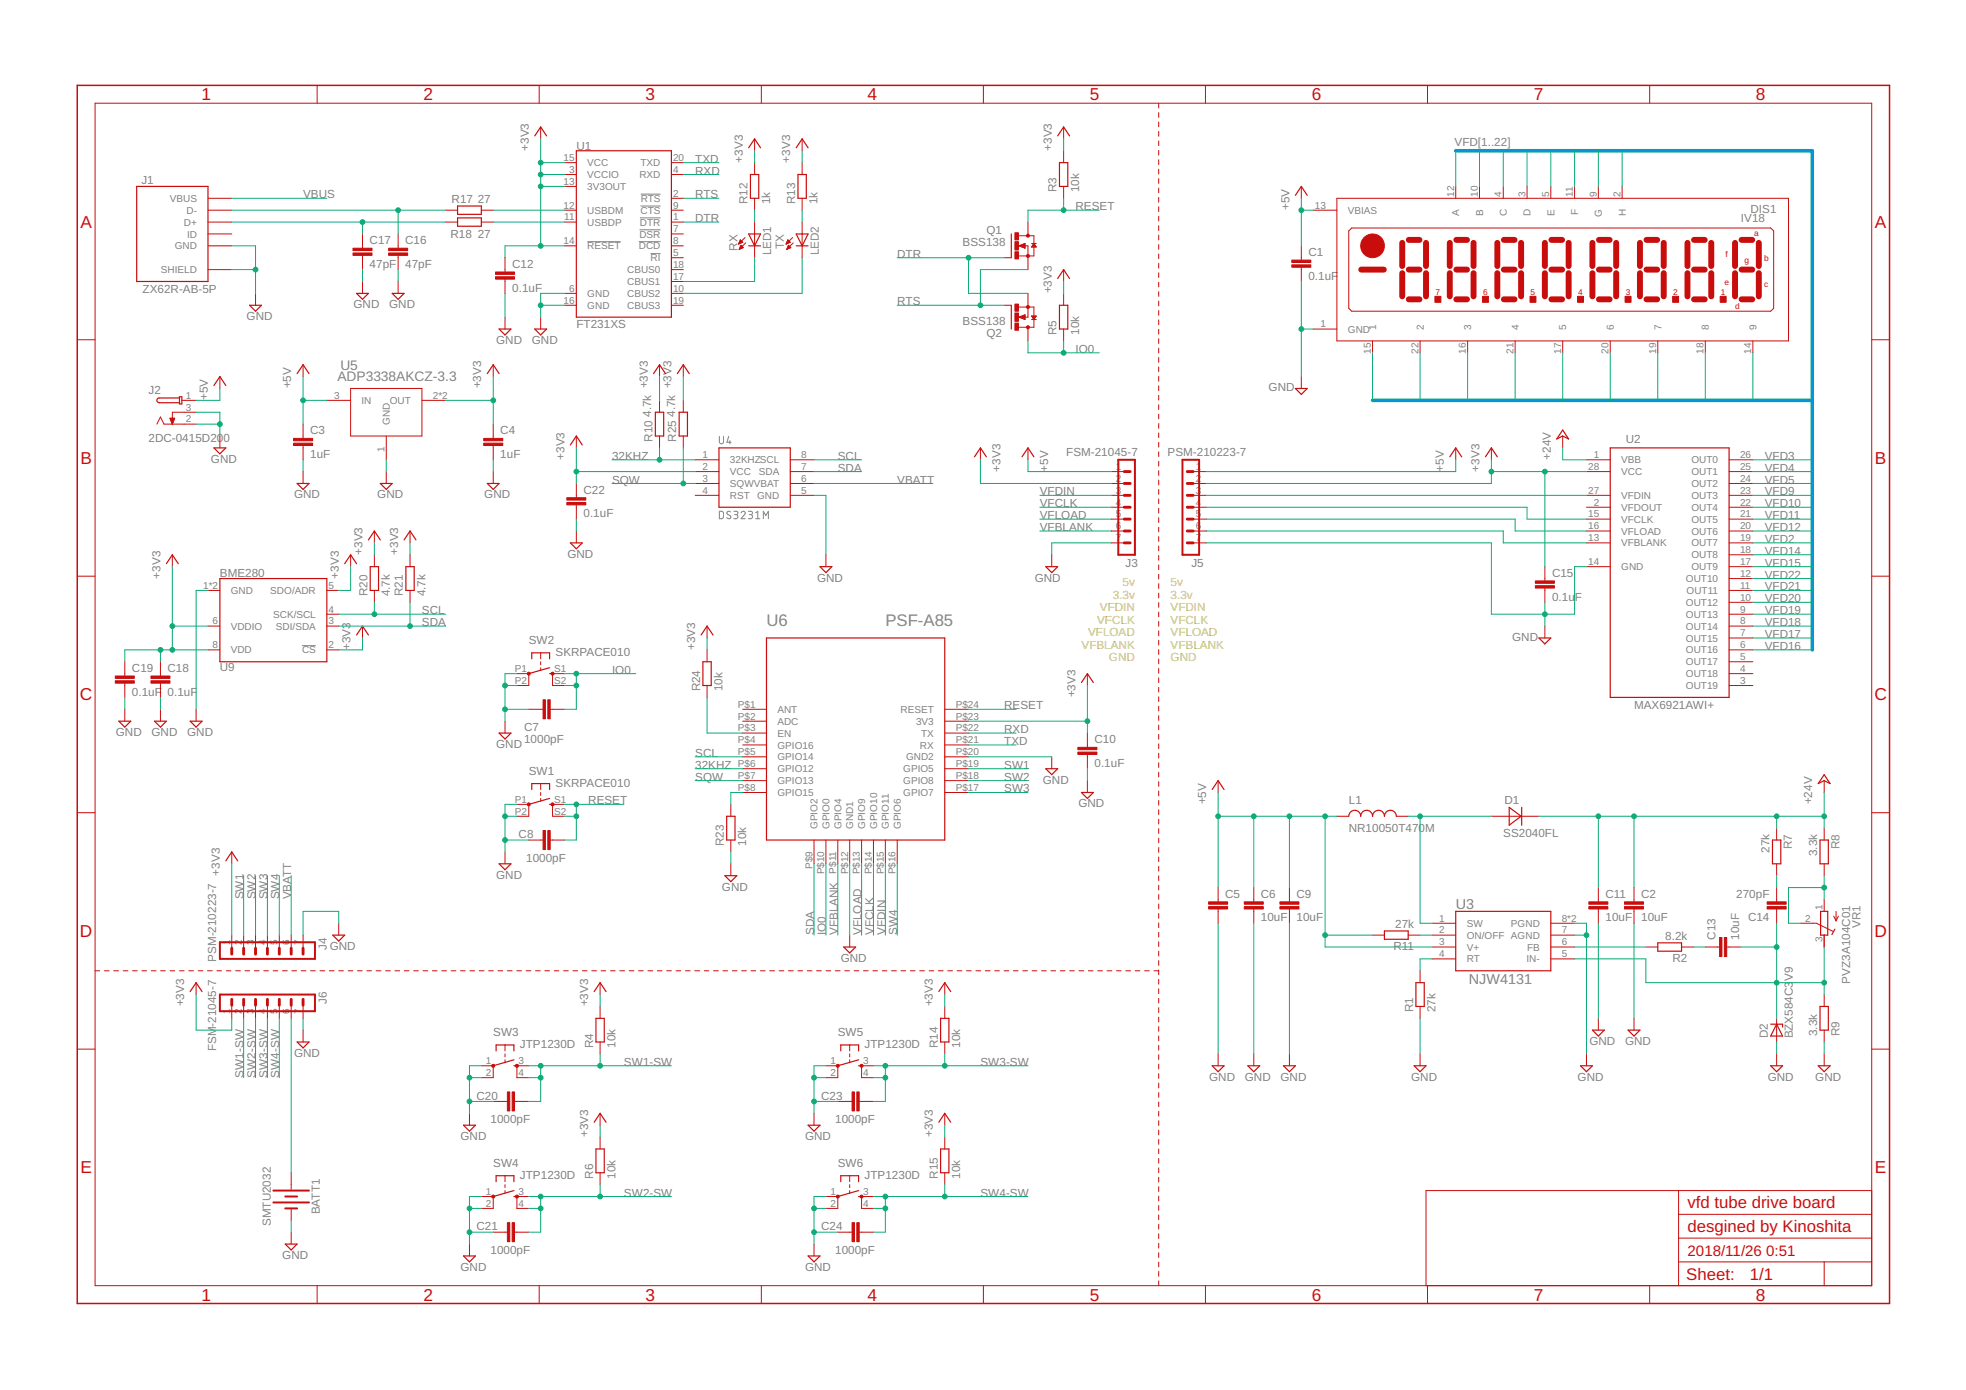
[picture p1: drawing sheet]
<svg xmlns="http://www.w3.org/2000/svg" width="420mm" height="297mm" viewBox="0 0 420 297" stroke-linecap="round" stroke-linejoin="round" font-family="sans-serif">
<defs><g id="words">
<g font-size="3.7" fill="#c90d0c">
<text x="43" y="21.4">1</text>
<text x="90.5" y="21.4">2</text>
<text x="138" y="21.4">3</text>
<text x="185.4" y="21.4">4</text>
<text x="232.9" y="21.4">5</text>
<text x="280.3" y="21.4">6</text>
<text x="327.8" y="21.4">7</text>
<text x="375.3" y="21.4">8</text>
<text x="17.2" y="48.6">A</text>
<text x="400.7" y="48.6">A</text>
<text x="17.2" y="99.2">B</text>
<text x="400.7" y="99.2">B</text>
<text x="17.1" y="149.7">C</text>
<text x="400.6" y="149.7">C</text>
<text x="17.1" y="200.2">D</text>
<text x="400.6" y="200.2">D</text>
<text x="17.2" y="250.8">E</text>
<text x="400.7" y="250.8">E</text>
<text x="43" y="277.9">1</text>
<text x="90.5" y="277.9">2</text>
<text x="138" y="277.9">3</text>
<text x="185.4" y="277.9">4</text>
<text x="232.9" y="277.9">5</text>
<text x="280.3" y="277.9">6</text>
<text x="327.8" y="277.9">7</text>
<text x="375.3" y="277.9">8</text>
</g>
<g font-size="3.6" fill="#808080">
<text x="163.8" y="133.8">U6</text>
<text x="189.2" y="133.8">PSF-A85</text>
</g>
<g font-size="3.6" fill="#c90d0c">
<text x="360.6" y="258.2">vfd tube drive board</text>
<text x="360.6" y="263.3">desgined by Kinoshita</text>
<text x="360.4" y="273.6">Sheet:</text>
<text x="374" y="273.5">1/1</text>
</g>
<g font-size="3.2" fill="#c90d0c">
<text x="360.6" y="268.4">2018/11/26</text>
<text x="377.5" y="268.4">0:51</text>
</g>
<g font-size="3.1" fill="#808080">
<text x="311.1" y="194.2">U3</text>
<text x="313.9" y="210.2">NJW4131</text>
</g>
<g font-size="2.9" fill="#808080">
<text x="72.1" y="81.5">ADP3338AKCZ-3.3</text>
<text x="72.7" y="79">U5</text>
</g>
<g font-size="2.5" fill="#808080">
<text x="113" y="32.2" transform="rotate(-90 113 32.2)">+3V3</text>
<text x="123.2" y="32">U1</text>
<text x="148.6" y="34.8">TXD</text>
<text x="158.7" y="34.8" transform="rotate(-90 158.7 34.8)">+3V3</text>
<text x="168.9" y="34.8" transform="rotate(-90 168.9 34.8)">+3V3</text>
<text x="224.8" y="32.2" transform="rotate(-90 224.8 32.2)">+3V3</text>
<text x="310.9" y="31.2">VFD[1..22]</text>
<text x="30.2" y="39.3">J1</text>
<text x="148.6" y="37.3">RXD</text>
<text x="225.8" y="41.1" transform="rotate(-90 225.8 41.1)">R3</text>
<text x="230.6" y="41.1" transform="rotate(-90 230.6 41.1)">10k</text>
<text x="64.8" y="42.4">VBUS</text>
<text x="96.5" y="43.4">R17</text>
<text x="102.1" y="43.4">27</text>
<text x="148.6" y="42.4">RTS</text>
<text x="148.6" y="47.5">DTR</text>
<text x="159.8" y="43.6" transform="rotate(-90 159.8 43.6)">R12</text>
<text x="164.6" y="43.6" transform="rotate(-90 164.6 43.6)">1k</text>
<text x="169.9" y="43.6" transform="rotate(-90 169.9 43.6)">R13</text>
<text x="174.7" y="43.6" transform="rotate(-90 174.7 43.6)">1k</text>
<text x="229.8" y="44.9">RESET</text>
<text x="275.6" y="44.9" transform="rotate(-90 275.6 44.9)">+5V</text>
<text x="372.1" y="47.5">IV18</text>
<text x="374.1" y="45.4">DIS1</text>
<text x="79" y="52.2">C17</text>
<text x="86.6" y="52.2">C16</text>
<text x="96.3" y="50.8">R18</text>
<text x="102.1" y="50.8">27</text>
<text x="157.6" y="53.5" transform="rotate(-90 157.6 53.5)">RX</text>
<text x="167.5" y="53.3" transform="rotate(-90 167.5 53.3)">TX</text>
<text x="205.7" y="52.5">BSS138</text>
<text x="210.8" y="50">Q1</text>
<text x="79" y="57.2">47pF</text>
<text x="86.6" y="57.2">47pF</text>
<text x="109.5" y="57.2">C12</text>
<text x="164.8" y="54.6" transform="rotate(-90 164.8 54.6)">LED1</text>
<text x="175" y="54.6" transform="rotate(-90 175 54.6)">LED2</text>
<text x="191.7" y="55.1">DTR</text>
<text x="279.6" y="59.8">0.1uF</text>
<text x="279.6" y="54.7">C1</text>
<text x="30.5" y="62.7">ZX62R-AB-5P</text>
<text x="75.6" y="65.9">GND</text>
<text x="83.2" y="65.9">GND</text>
<text x="109.5" y="62.3">0.1uF</text>
<text x="191.7" y="65.2">RTS</text>
<text x="224.8" y="62.7" transform="rotate(-90 224.8 62.7)">+3V3</text>
<text x="52.7" y="68.4">GND</text>
<text x="123.2" y="70.1">FT231XS</text>
<text x="205.7" y="69.5">BSS138</text>
<text x="225.8" y="71.6" transform="rotate(-90 225.8 71.6)">R5</text>
<text x="230.6" y="71.6" transform="rotate(-90 230.6 71.6)">10k</text>
<text x="106" y="73.5">GND</text>
<text x="113.7" y="73.5">GND</text>
<text x="210.8" y="72.1">Q2</text>
<text x="229.8" y="75.4">IO0</text>
<text x="62.2" y="83" transform="rotate(-90 62.2 83)">+5V</text>
<text x="102.9" y="83" transform="rotate(-90 102.9 83)">+3V3</text>
<text x="138.4" y="83" transform="rotate(-90 138.4 83)">+3V3</text>
<text x="143.5" y="83" transform="rotate(-90 143.5 83)">+3V3</text>
<text x="271.1" y="83.6">GND</text>
<text x="31.7" y="84.3">J2</text>
<text x="44.4" y="85.5" transform="rotate(-90 44.4 85.5)">+5V</text>
<text x="139.2" y="89.1" transform="rotate(-90 139.2 89.1)">4.7k</text>
<text x="144.3" y="89.1" transform="rotate(-90 144.3 89.1)">4.7k</text>
<text x="31.7" y="94.4">2DC-0415D20</text>
<text x="47.8" y="94.4">0</text>
<text x="66.3" y="92.8">C3</text>
<text x="106.9" y="92.8">C4</text>
<text x="139.5" y="94.4" transform="rotate(-90 139.5 94.4)">R10</text>
<text x="144.5" y="94.4" transform="rotate(-90 144.5 94.4)">R25</text>
<text x="347.4" y="94.7">U2</text>
<text x="45.1" y="98.9">GND</text>
<text x="66.3" y="97.9">1uF</text>
<text x="106.9" y="97.9">1uF</text>
<text x="120.6" y="98.2" transform="rotate(-90 120.6 98.2)">+3V3</text>
<text x="130.8" y="98.2">32KHZ</text>
<text x="179.1" y="100.8">SDA</text>
<text x="179.1" y="98.2">SCL</text>
<text x="213.8" y="100.8" transform="rotate(-90 213.8 100.8)">+3V3</text>
<text x="224" y="100.8" transform="rotate(-90 224 100.8)">+5V</text>
<text x="227.9" y="97.5">FSM-21045-7</text>
<text x="249.5" y="97.5">PSM-210223-7</text>
<text x="308.6" y="100.8" transform="rotate(-90 308.6 100.8)">+5V</text>
<text x="316.2" y="100.8" transform="rotate(-90 316.2 100.8)">+3V3</text>
<text x="331.4" y="98.2" transform="rotate(-90 331.4 98.2)">+24V</text>
<text x="377.1" y="100.8">VFD4</text>
<text x="377.1" y="98.2">VFD3</text>
<text x="62.9" y="106.5">GND</text>
<text x="80.6" y="106.5">GND</text>
<text x="103.5" y="106.5">GND</text>
<text x="124.7" y="105.5">C22</text>
<text x="130.8" y="103.3">SQW</text>
<text x="191.7" y="103.3">VBATT</text>
<text x="222.2" y="105.9">VFDIN</text>
<text x="377.1" y="103.3">VFD5</text>
<text x="377.1" y="105.9">VFD9</text>
<text x="124.7" y="110.6">0.1uF</text>
<text x="222.2" y="108.4">VFCLK</text>
<text x="222.2" y="110.9">VFLOAD</text>
<text x="222.2" y="113.5">VFBLANK</text>
<text x="377.1" y="113.5">VFD12</text>
<text x="377.1" y="108.4">VFD10</text>
<text x="377.1" y="110.9">VFD11</text>
<text x="77.5" y="118.6" transform="rotate(-90 77.5 118.6)">+3V3</text>
<text x="85.1" y="118.6" transform="rotate(-90 85.1 118.6)">+3V3</text>
<text x="121.3" y="119.2">GND</text>
<text x="377.1" y="116">VFD2</text>
<text x="377.1" y="118.6">VFD14</text>
<text x="34.3" y="123.6" transform="rotate(-90 34.3 123.6)">+3V3</text>
<text x="47" y="123.4">BME280</text>
<text x="72.4" y="123.6" transform="rotate(-90 72.4 123.6)">+3V3</text>
<text x="174.6" y="124.3">GND</text>
<text x="221.1" y="124.3">GND</text>
<text x="240.5" y="121.1">J3</text>
<text x="254.6" y="121.1">J5</text>
<text x="331.7" y="123.3">C15</text>
<text x="377.1" y="123.6">VFD22</text>
<text x="377.1" y="121.1">VFD15</text>
<text x="78.5" y="127.4" transform="rotate(-90 78.5 127.4)">R20</text>
<text x="83.3" y="127.4" transform="rotate(-90 83.3 127.4)">4.7k</text>
<text x="86.1" y="127.4" transform="rotate(-90 86.1 127.4)">R21</text>
<text x="90.2" y="131.3">SCL</text>
<text x="90.9" y="127.4" transform="rotate(-90 90.9 127.4)">4.7k</text>
<text x="331.7" y="128.3">0.1u</text>
<text x="336.6" y="128.3">F</text>
<text x="377.1" y="131.3">VFD19</text>
<text x="377.1" y="128.7">VFD20</text>
<text x="377.1" y="126.2">VFD21</text>
<text x="90.2" y="133.8">SDA</text>
<text x="113" y="137.6">SW2</text>
<text x="323.2" y="137">GND</text>
<text x="377.1" y="133.8">VFD18</text>
<text x="377.1" y="136.3">VFD17</text>
<text x="28.2" y="143.6">C19</text>
<text x="35.8" y="143.6">C18</text>
<text x="47" y="143.4">U9</text>
<text x="74.9" y="138.9" transform="rotate(-90 74.9 138.9)">+3V3</text>
<text x="118.7" y="140.1">SKRPACE010</text>
<text x="130.8" y="144">IO0</text>
<text x="148.6" y="138.9" transform="rotate(-90 148.6 138.9)">+3V3</text>
<text x="377.1" y="138.9">VFD16</text>
<text x="28.2" y="148.7">0.1uF</text>
<text x="35.8" y="148.7">0.1uF</text>
<text x="149.6" y="147.8" transform="rotate(-90 149.6 147.8)">R24</text>
<text x="154.4" y="147.8" transform="rotate(-90 154.4 147.8)">10k</text>
<text x="229.8" y="149" transform="rotate(-90 229.8 149)">+3V3</text>
<text x="214.6" y="151.6">RESET</text>
<text x="349.2" y="151.6">MAX6921AWI+</text>
<text x="24.8" y="157.3">GND</text>
<text x="32.4" y="157.3">GND</text>
<text x="40" y="157.3">GND</text>
<text x="106" y="159.8">GND</text>
<text x="112" y="158.8">1000pF</text>
<text x="112" y="156.3">C7</text>
<text x="148.6" y="161.7">SCL</text>
<text x="214.6" y="156.7">RXD</text>
<text x="214.6" y="159.2">TXD</text>
<text x="233.9" y="158.8">C10</text>
<text x="113" y="165.5">SW1</text>
<text x="148.6" y="164.3">32KHZ</text>
<text x="148.6" y="166.8">SQW</text>
<text x="214.6" y="164.3">SW1</text>
<text x="214.6" y="166.8">SW2</text>
<text x="222.9" y="167.4">GND</text>
<text x="233.9" y="163.9">0.1uF</text>
<text x="118.7" y="168.1">SKRPACE010</text>
<text x="125.7" y="171.9">RESET</text>
<text x="214.6" y="169.4">SW3</text>
<text x="230.5" y="172.5">GND</text>
<text x="257.8" y="171.9" transform="rotate(-90 257.8 171.9)">+5V</text>
<text x="288.3" y="171.9">L1</text>
<text x="321.5" y="171.8">D1</text>
<text x="387.3" y="171.9" transform="rotate(-90 387.3 171.9)">+24V</text>
<text x="110.8" y="179.1">C8</text>
<text x="288.3" y="177.7">NR10050T470M</text>
<text x="321.2" y="178.9">SS2040FL</text>
<text x="112.4" y="184.2">1000pF</text>
<text x="154.7" y="180.8" transform="rotate(-90 154.7 180.8)">R23</text>
<text x="159.5" y="180.8" transform="rotate(-90 159.5 180.8)">10k</text>
<text x="378.2" y="182.3" transform="rotate(-90 378.2 182.3)">27k</text>
<text x="383" y="181.4" transform="rotate(-90 383 181.4)">R7</text>
<text x="388.3" y="183" transform="rotate(-90 388.3 183)">3.3k</text>
<text x="393.1" y="181.4" transform="rotate(-90 393.1 181.4)">R8</text>
<text x="47" y="187.1" transform="rotate(-90 47 187.1)">+3V3</text>
<text x="106" y="187.8">GND</text>
<text x="154.3" y="190.3">GND</text>
<text x="261.8" y="191.8">C5</text>
<text x="269.5" y="191.8">C6</text>
<text x="277.1" y="191.8">C9</text>
<text x="343.1" y="191.8">C11</text>
<text x="350.7" y="191.8">C2</text>
<text x="371.1" y="191.8">270pF</text>
<text x="52.1" y="192.2" transform="rotate(-90 52.1 192.2)">SW1</text>
<text x="54.6" y="192.2" transform="rotate(-90 54.6 192.2)">SW2</text>
<text x="57.1" y="192.2" transform="rotate(-90 57.1 192.2)">SW3</text>
<text x="59.7" y="192.2" transform="rotate(-90 59.7 192.2)">SW4</text>
<text x="62.2" y="192.2" transform="rotate(-90 62.2 192.2)">VBATT</text>
<text x="269.5" y="196.9">10uF</text>
<text x="277.1" y="196.9">10uF</text>
<text x="343.1" y="196.9">10uF</text>
<text x="350.7" y="196.9">10uF</text>
<text x="373.6" y="196.9">C14</text>
<text x="69.8" y="203" transform="rotate(-90 69.8 203)">J4</text>
<text x="70.5" y="203">GND</text>
<text x="174" y="199.8" transform="rotate(-90 174 199.8)">SDA</text>
<text x="176.5" y="199.8" transform="rotate(-90 176.5 199.8)">IO0</text>
<text x="179.1" y="199.8" transform="rotate(-90 179.1 199.8)">VFBLANK</text>
<text x="184.1" y="199.8" transform="rotate(-90 184.1 199.8)">VFLOAD</text>
<text x="186.7" y="199.8" transform="rotate(-90 186.7 199.8)">VFCLK</text>
<text x="189.2" y="199.8" transform="rotate(-90 189.2 199.8)">VFDIN</text>
<text x="191.7" y="199.8" transform="rotate(-90 191.7 199.8)">SW4</text>
<text x="297.8" y="203.1">R11</text>
<text x="298.2" y="198.3">27k</text>
<text x="355.9" y="200.8">8.2k</text>
<text x="366.6" y="200.8" transform="rotate(-90 366.6 200.8)">C13</text>
<text x="371.7" y="200.8" transform="rotate(-90 371.7 200.8)">10uF</text>
<text x="397.6" y="198.3" transform="rotate(-90 397.6 198.3)">VR1</text>
<text x="46.2" y="205.5" transform="rotate(-90 46.2 205.5)">PSM-210223-7</text>
<text x="179.7" y="205.5">GND</text>
<text x="357.4" y="205.6">R2</text>
<text x="383.1" y="209.7" transform="rotate(-90 383.1 209.7)">V9</text>
<text x="39.4" y="215.1" transform="rotate(-90 39.4 215.1)">+3V3</text>
<text x="69.8" y="214.5" transform="rotate(-90 69.8 214.5)">J6</text>
<text x="125.7" y="215.1" transform="rotate(-90 125.7 215.1)">+3V3</text>
<text x="199.4" y="215.1" transform="rotate(-90 199.4 215.1)">+3V3</text>
<text x="395.4" y="210.2" transform="rotate(-90 395.4 210.2)">PVZ3A104C01</text>
<text x="46.2" y="219.4" transform="rotate(-90 46.2 219.4)">-21045-7</text>
<text x="105.4" y="221.4">SW3</text>
<text x="179.1" y="221.4">SW5</text>
<text x="302" y="216.3" transform="rotate(-90 302 216.3)">R1</text>
<text x="306.8" y="216.3" transform="rotate(-90 306.8 216.3)">27k</text>
<text x="377.8" y="221.9" transform="rotate(-90 377.8 221.9)">D2</text>
<text x="383.1" y="221.9" transform="rotate(-90 383.1 221.9)">BZX584C3</text>
<text x="388.3" y="221.4" transform="rotate(-90 388.3 221.4)">3.3k</text>
<text x="393.1" y="221.4" transform="rotate(-90 393.1 221.4)">R9</text>
<text x="46.2" y="224.7" transform="rotate(-90 46.2 224.7)">FSM</text>
<text x="62.9" y="225.9">GND</text>
<text x="111.1" y="224">JTP1230D</text>
<text x="126.8" y="224" transform="rotate(-90 126.8 224)">R4</text>
<text x="131.6" y="224" transform="rotate(-90 131.6 224)">10k</text>
<text x="133.3" y="227.8">SW1-SW</text>
<text x="184.8" y="224">JTP1230D</text>
<text x="200.4" y="224" transform="rotate(-90 200.4 224)">R14</text>
<text x="205.2" y="224" transform="rotate(-90 205.2 224)">10k</text>
<text x="209.5" y="227.8">SW3-SW</text>
<text x="339.7" y="223.3">GND</text>
<text x="347.3" y="223.3">GND</text>
<text x="52.1" y="230.3" transform="rotate(-90 52.1 230.3)">SW1-SW</text>
<text x="54.6" y="230.3" transform="rotate(-90 54.6 230.3)">SW2-SW</text>
<text x="57.1" y="230.3" transform="rotate(-90 57.1 230.3)">SW3-SW</text>
<text x="59.7" y="230.3" transform="rotate(-90 59.7 230.3)">SW4-SW</text>
<text x="258.4" y="230.9">GND</text>
<text x="266" y="230.9">GND</text>
<text x="273.7" y="230.9">GND</text>
<text x="301.6" y="230.9">GND</text>
<text x="337.1" y="230.9">GND</text>
<text x="377.8" y="230.9">GND</text>
<text x="387.9" y="230.9">GND</text>
<text x="101.8" y="235">C20</text>
<text x="175.5" y="235">C23</text>
<text x="98.4" y="243.6">GND</text>
<text x="104.8" y="240.1">1000pF</text>
<text x="125.7" y="243" transform="rotate(-90 125.7 243)">+3V3</text>
<text x="172.1" y="243.6">GND</text>
<text x="178.5" y="240.1">1000pF</text>
<text x="199.4" y="243" transform="rotate(-90 199.4 243)">+3V3</text>
<text x="105.4" y="249.3">SW4</text>
<text x="111.1" y="251.9">JTP1230D</text>
<text x="126.8" y="251.9" transform="rotate(-90 126.8 251.9)">R6</text>
<text x="131.6" y="251.9" transform="rotate(-90 131.6 251.9)">10k</text>
<text x="179.1" y="249.3">SW6</text>
<text x="184.8" y="251.9">JTP1230D</text>
<text x="200.4" y="251.9" transform="rotate(-90 200.4 251.9)">R15</text>
<text x="205.2" y="251.9" transform="rotate(-90 205.2 251.9)">10k</text>
<text x="133.3" y="255.7">SW2-SW</text>
<text x="209.5" y="255.7">SW4-SW</text>
<text x="57.9" y="262" transform="rotate(-90 57.9 262)">SMTU2032</text>
<text x="68.3" y="259.5" transform="rotate(-90 68.3 259.5)">BATT1</text>
<text x="101.8" y="262.9">C21</text>
<text x="175.5" y="262.9">C24</text>
<text x="60.3" y="269">GND</text>
<text x="104.8" y="268">1000pF</text>
<text x="178.5" y="268">1000pF</text>
<text x="98.4" y="271.6">GND</text>
<text x="172.1" y="271.6">GND</text>
</g>
<g font-size="2.5" fill="#c8c832">
<text x="239.9" y="125.3">5v</text>
<text x="250.2" y="125.3">5v</text>
<text x="235.1" y="130.6">VFDIN</text>
<text x="237.8" y="128">3.3v</text>
<text x="250.2" y="128">3.3v</text>
<text x="250.2" y="130.6">VFDIN</text>
<text x="232.5" y="136">VFLOAD</text>
<text x="234.5" y="133.3">VFCLK</text>
<text x="250.2" y="133.3">VFCLK</text>
<text x="250.2" y="136">VFLOAD</text>
<text x="231.1" y="138.6">VFBLANK</text>
<text x="237" y="141.3">GND</text>
<text x="250.2" y="138.6">VFBLANK</text>
<text x="250.2" y="141.3">GND</text>
</g>
<g font-size="2.1" fill="#808080">
<text x="120.5" y="34.4">15</text>
<text x="125.5" y="35.5">VCC</text>
<text x="136.9" y="35.5">TXD</text>
<text x="143.9" y="34.4">20</text>
<text x="120.5" y="39.5">13</text>
<text x="121.6" y="36.9">3</text>
<text x="125.5" y="38.1">VCCIO</text>
<text x="125.5" y="40.6">3V3OUT</text>
<text x="136.6" y="38.1">RXD</text>
<text x="143.9" y="36.9">4</text>
<text x="36.3" y="43.1">VBUS</text>
<text x="39.8" y="45.7">D-</text>
<text x="120.5" y="44.6">12</text>
<text x="120.6" y="47.1">11</text>
<text x="125.5" y="45.7">USBDM</text>
<text x="136.9" y="45.7">CTS</text>
<text x="136.9" y="43.1">RTS</text>
<text x="143.9" y="47.1">1</text>
<text x="143.9" y="44.6">9</text>
<text x="143.9" y="42">2</text>
<text x="281" y="44.6">13</text>
<text x="288.1" y="45.7">VBIAS</text>
<text x="310.8" y="42" transform="rotate(-90 310.8 42)">12</text>
<text x="311.9" y="46.1" transform="rotate(-90 311.9 46.1)">A</text>
<text x="315.8" y="42" transform="rotate(-90 315.8 42)">10</text>
<text x="317" y="46.1" transform="rotate(-90 317 46.1)">B</text>
<text x="320.9" y="42" transform="rotate(-90 320.9 42)">4</text>
<text x="322" y="46.3" transform="rotate(-90 322 46.3)">C</text>
<text x="326" y="42" transform="rotate(-90 326 42)">3</text>
<text x="327.1" y="46.3" transform="rotate(-90 327.1 46.3)">D</text>
<text x="331.1" y="42" transform="rotate(-90 331.1 42)">5</text>
<text x="332.2" y="46.1" transform="rotate(-90 332.2 46.1)">E</text>
<text x="336.2" y="42" transform="rotate(-90 336.2 42)">11</text>
<text x="337.3" y="46" transform="rotate(-90 337.3 46)">F</text>
<text x="341.2" y="42" transform="rotate(-90 341.2 42)">9</text>
<text x="342.4" y="46.4" transform="rotate(-90 342.4 46.4)">G</text>
<text x="346.3" y="42" transform="rotate(-90 346.3 42)">2</text>
<text x="347.4" y="46.3" transform="rotate(-90 347.4 46.3)">H</text>
<text x="37.3" y="53.3">GND</text>
<text x="39.3" y="48.2">D+</text>
<text x="40" y="50.8">ID</text>
<text x="120.5" y="52.2">14</text>
<text x="125.5" y="48.2">USBDP</text>
<text x="125.5" y="53.3">RESET</text>
<text x="136.5" y="53.3">DCD</text>
<text x="136.6" y="50.8">DSR</text>
<text x="136.8" y="48.2">DTR</text>
<text x="143.9" y="52.2">8</text>
<text x="143.9" y="49.6">7</text>
<text x="34.4" y="58.4">SHIELD</text>
<text x="134" y="58.4">CBUS0</text>
<text x="139" y="55.8">RI</text>
<text x="143.9" y="59.8">17</text>
<text x="143.9" y="57.3">18</text>
<text x="143.9" y="54.7">5</text>
<text x="120.5" y="64.9">16</text>
<text x="121.6" y="62.3">6</text>
<text x="125.5" y="63.5">GND</text>
<text x="125.5" y="66">GND</text>
<text x="134" y="66">CBUS3</text>
<text x="134" y="63.5">CBUS2</text>
<text x="134" y="60.9">CBUS1</text>
<text x="143.9" y="64.9">19</text>
<text x="143.9" y="62.3">10</text>
<text x="282.2" y="70">1</text>
<text x="288.1" y="71.1">GND</text>
<text x="294.1" y="70.5" transform="rotate(-90 294.1 70.5)">1</text>
<text x="304.3" y="70.5" transform="rotate(-90 304.3 70.5)">2</text>
<text x="314.4" y="70.5" transform="rotate(-90 314.4 70.5)">3</text>
<text x="324.6" y="70.5" transform="rotate(-90 324.6 70.5)">4</text>
<text x="334.7" y="70.5" transform="rotate(-90 334.7 70.5)">5</text>
<text x="344.9" y="70.5" transform="rotate(-90 344.9 70.5)">6</text>
<text x="355.1" y="70.5" transform="rotate(-90 355.1 70.5)">7</text>
<text x="365.2" y="70.5" transform="rotate(-90 365.2 70.5)">8</text>
<text x="375.4" y="70.5" transform="rotate(-90 375.4 70.5)">9</text>
<text x="293" y="75.6" transform="rotate(-90 293 75.6)">15</text>
<text x="303.1" y="75.6" transform="rotate(-90 303.1 75.6)">22</text>
<text x="313.3" y="75.6" transform="rotate(-90 313.3 75.6)">16</text>
<text x="323.5" y="75.6" transform="rotate(-90 323.5 75.6)">21</text>
<text x="333.6" y="75.6" transform="rotate(-90 333.6 75.6)">17</text>
<text x="343.8" y="75.6" transform="rotate(-90 343.8 75.6)">20</text>
<text x="353.9" y="75.6" transform="rotate(-90 353.9 75.6)">19</text>
<text x="364.1" y="75.6" transform="rotate(-90 364.1 75.6)">18</text>
<text x="374.3" y="75.6" transform="rotate(-90 374.3 75.6)">14</text>
<text x="39.7" y="85.2">1</text>
<text x="39.7" y="87.7">3</text>
<text x="71.4" y="85.2">3</text>
<text x="77.3" y="86.3">IN</text>
<text x="83.3" y="86.3">OUT</text>
<text x="92.5" y="85.2">2*2</text>
<text x="39.7" y="90.3">2</text>
<text x="83.3" y="90.8" transform="rotate(-90 83.3 90.8)">GND</text>
<text x="82.2" y="96.7" transform="rotate(-90 82.2 96.7)">1</text>
<text x="150.1" y="97.9">1</text>
<text x="150.1" y="100.4">2</text>
<text x="156" y="99">32KHZSCL</text>
<text x="156" y="101.5">VCC</text>
<text x="162.2" y="101.5">SDA</text>
<text x="171.2" y="97.9">8</text>
<text x="171.2" y="100.4">7</text>
<text x="238.5" y="100.4">1</text>
<text x="255.6" y="100.4">1</text>
<text x="339.4" y="100.4">28</text>
<text x="340.6" y="97.9">1</text>
<text x="346.5" y="101.5">VCC</text>
<text x="346.5" y="99">VBB</text>
<text x="361.5" y="101.5">OUT1</text>
<text x="361.5" y="99">OUT0</text>
<text x="371.9" y="100.4">25</text>
<text x="371.9" y="97.9">26</text>
<text x="150.1" y="105.5">4</text>
<text x="150.1" y="103">3</text>
<text x="156" y="106.6">RST</text>
<text x="156" y="104.1">SQWVBAT</text>
<text x="161.8" y="106.6">GND</text>
<text x="171.2" y="105.5">5</text>
<text x="171.2" y="103">6</text>
<text x="238.5" y="105.5">3</text>
<text x="238.5" y="103">2</text>
<text x="255.6" y="105.5">3</text>
<text x="255.6" y="103">2</text>
<text x="339.4" y="105.5">27</text>
<text x="346.5" y="106.6">VFDIN</text>
<text x="361.5" y="104.1">OUT2</text>
<text x="361.5" y="106.6">OUT3</text>
<text x="371.9" y="103">24</text>
<text x="371.9" y="105.5">23</text>
<text x="238.5" y="110.6">5</text>
<text x="238.5" y="108">4</text>
<text x="238.5" y="113.1">6</text>
<text x="255.6" y="110.6">5</text>
<text x="255.6" y="108">4</text>
<text x="255.6" y="113.1">6</text>
<text x="339.4" y="110.6">15</text>
<text x="339.4" y="113.1">16</text>
<text x="340.6" y="108">2</text>
<text x="346.5" y="109.2">VFDOUT</text>
<text x="346.5" y="111.7">VFCLK</text>
<text x="361.5" y="109.2">OUT4</text>
<text x="361.5" y="111.7">OUT5</text>
<text x="371.9" y="108">22</text>
<text x="371.9" y="110.6">21</text>
<text x="371.9" y="113.1">20</text>
<text x="238.5" y="115.7">7</text>
<text x="255.6" y="115.7">7</text>
<text x="339.4" y="115.7">13</text>
<text x="346.5" y="114.2">VFLOAD</text>
<text x="346.5" y="116.8">VFBLANK</text>
<text x="361.5" y="114.2">OUT6</text>
<text x="361.5" y="116.8">OUT7</text>
<text x="361.5" y="119.3">OUT8</text>
<text x="371.9" y="115.7">19</text>
<text x="371.9" y="118.2">18</text>
<text x="43.4" y="125.8">1*2</text>
<text x="70.2" y="125.8">5</text>
<text x="339.4" y="120.7">14</text>
<text x="346.5" y="121.9">GND</text>
<text x="360.3" y="124.4">OUT10</text>
<text x="361.5" y="121.9">OUT9</text>
<text x="371.9" y="120.7">17</text>
<text x="371.9" y="123.3">12</text>
<text x="371.9" y="125.8">11</text>
<text x="49.3" y="126.9">GND</text>
<text x="57.8" y="126.9">SDO/ADR</text>
<text x="70.2" y="130.9">4</text>
<text x="360.3" y="129.5">OUT12</text>
<text x="360.4" y="126.9">OUT11</text>
<text x="371.9" y="128.4">10</text>
<text x="371.9" y="130.9">9</text>
<text x="45.4" y="133.4">6</text>
<text x="49.3" y="134.6">VDDIO</text>
<text x="58.4" y="132">SCK/SCL</text>
<text x="59" y="134.6">SDI/SDA</text>
<text x="70.2" y="133.4">3</text>
<text x="360.3" y="132">OUT13</text>
<text x="360.3" y="134.6">OUT14</text>
<text x="360.3" y="137.1">OUT15</text>
<text x="371.9" y="133.4">8</text>
<text x="371.9" y="136">7</text>
<text x="45.4" y="138.5">8</text>
<text x="49.3" y="139.6">VDD</text>
<text x="64.5" y="139.6">CS</text>
<text x="70.2" y="138.5">2</text>
<text x="110.1" y="143.6">P1</text>
<text x="118.5" y="143.6">S1</text>
<text x="360.3" y="139.6">OUT16</text>
<text x="360.3" y="142.2">OUT17</text>
<text x="371.9" y="138.5">6</text>
<text x="371.9" y="141.1">5</text>
<text x="371.9" y="143.6">4</text>
<text x="110.1" y="146.1">P2</text>
<text x="118.5" y="146.1">S2</text>
<text x="360.3" y="144.7">OUT18</text>
<text x="360.3" y="147.3">OUT19</text>
<text x="371.9" y="146.1">3</text>
<text x="157.7" y="151.2">P$1</text>
<text x="157.7" y="153.8">P$2</text>
<text x="166.1" y="152.3">ANT</text>
<text x="166.1" y="154.9">ADC</text>
<text x="192.5" y="152.3">RESET</text>
<text x="195.8" y="154.9">3V3</text>
<text x="204.2" y="153.8">P$23</text>
<text x="204.2" y="151.2">P$24</text>
<text x="157.7" y="156.3">P$3</text>
<text x="157.7" y="158.8">P$4</text>
<text x="157.7" y="161.4">P$5</text>
<text x="166.1" y="157.4">EN</text>
<text x="166.1" y="160">GPIO16</text>
<text x="196.6" y="160">RX</text>
<text x="196.8" y="157.4">TX</text>
<text x="204.2" y="161.4">P$20</text>
<text x="204.2" y="158.8">P$21</text>
<text x="204.2" y="156.3">P$22</text>
<text x="157.7" y="163.9">P$6</text>
<text x="157.7" y="166.5">P$7</text>
<text x="166.1" y="162.5">GPIO14</text>
<text x="166.1" y="165">GPIO12</text>
<text x="166.1" y="167.6">GPIO13</text>
<text x="193" y="167.6">GPIO8</text>
<text x="193" y="165">GPIO5</text>
<text x="193.6" y="162.5">GND2</text>
<text x="204.2" y="166.5">P$18</text>
<text x="204.2" y="163.9">P$19</text>
<text x="110.1" y="171.5">P1</text>
<text x="118.5" y="171.5">S1</text>
<text x="157.7" y="169">P$8</text>
<text x="166.1" y="170.1">GPIO15</text>
<text x="193" y="170.1">GPIO7</text>
<text x="204.2" y="169">P$17</text>
<text x="110.1" y="174.1">P2</text>
<text x="118.5" y="174.1">S2</text>
<text x="174.7" y="177.2" transform="rotate(-90 174.7 177.2)">GPIO2</text>
<text x="177.3" y="177.2" transform="rotate(-90 177.3 177.2)">GPIO0</text>
<text x="179.8" y="177.2" transform="rotate(-90 179.8 177.2)">GPIO4</text>
<text x="182.4" y="177.2" transform="rotate(-90 182.4 177.2)">GND1</text>
<text x="184.9" y="177.2" transform="rotate(-90 184.9 177.2)">GPIO9</text>
<text x="187.4" y="177.2" transform="rotate(-90 187.4 177.2)">GPIO10</text>
<text x="190" y="177.2" transform="rotate(-90 190 177.2)">GPIO11</text>
<text x="192.5" y="177.2" transform="rotate(-90 192.5 177.2)">GPIO6</text>
<text x="173.6" y="185.6" transform="rotate(-90 173.6 185.6)">P$9</text>
<text x="176.2" y="186.8" transform="rotate(-90 176.2 186.8)">P$10</text>
<text x="178.7" y="186.7" transform="rotate(-90 178.7 186.7)">P$11</text>
<text x="181.2" y="186.8" transform="rotate(-90 181.2 186.8)">P$12</text>
<text x="183.8" y="186.8" transform="rotate(-90 183.8 186.8)">P$13</text>
<text x="186.3" y="186.8" transform="rotate(-90 186.3 186.8)">P$14</text>
<text x="188.9" y="186.8" transform="rotate(-90 188.9 186.8)">P$15</text>
<text x="191.4" y="186.8" transform="rotate(-90 191.4 186.8)">P$16</text>
<text x="307.6" y="196.9">1</text>
<text x="333.8" y="196.9">8*2</text>
<text x="385.8" y="196.9">2</text>
<text x="389.5" y="194.4" transform="rotate(-90 389.5 194.4)">1</text>
<text x="49.2" y="202" transform="rotate(-90 49.2 202)">1</text>
<text x="51.7" y="202" transform="rotate(-90 51.7 202)">2</text>
<text x="54.2" y="202" transform="rotate(-90 54.2 202)">3</text>
<text x="56.8" y="202" transform="rotate(-90 56.8 202)">4</text>
<text x="59.3" y="202" transform="rotate(-90 59.3 202)">5</text>
<text x="61.9" y="202" transform="rotate(-90 61.9 202)">6</text>
<text x="64.4" y="202" transform="rotate(-90 64.4 202)">7</text>
<text x="307.6" y="199.5">2</text>
<text x="307.6" y="202">3</text>
<text x="313.5" y="198">SW</text>
<text x="313.5" y="200.6">ON/OFF AGND</text>
<text x="313.5" y="203.1">V+</text>
<text x="322.9" y="198">PGND</text>
<text x="326.4" y="203.1">FB</text>
<text x="333.8" y="199.5">7</text>
<text x="333.8" y="202">6</text>
<text x="389.5" y="201.4" transform="rotate(-90 389.5 201.4)">3</text>
<text x="307.6" y="204.6">4</text>
<text x="313.5" y="205.7">RT</text>
<text x="326.2" y="205.7">IN-</text>
<text x="333.8" y="204.6">5</text>
<text x="49.2" y="216.6" transform="rotate(-90 49.2 216.6)">1</text>
<text x="51.7" y="216.6" transform="rotate(-90 51.7 216.6)">2</text>
<text x="54.2" y="216.6" transform="rotate(-90 54.2 216.6)">3</text>
<text x="56.8" y="216.6" transform="rotate(-90 56.8 216.6)">4</text>
<text x="59.3" y="216.6" transform="rotate(-90 59.3 216.6)">5</text>
<text x="61.9" y="216.6" transform="rotate(-90 61.9 216.6)">6</text>
<text x="64.4" y="216.6" transform="rotate(-90 64.4 216.6)">7</text>
<text x="103.9" y="227.4">1</text>
<text x="110.8" y="227.4">3</text>
<text x="177.5" y="227.4">1</text>
<text x="184.5" y="227.4">3</text>
<text x="103.9" y="229.9">2</text>
<text x="110.8" y="229.9">4</text>
<text x="177.5" y="229.9">2</text>
<text x="184.5" y="229.9">4</text>
<text x="103.9" y="255.3">1</text>
<text x="103.9" y="257.9">2</text>
<text x="110.8" y="255.3">3</text>
<text x="110.8" y="257.9">4</text>
<text x="177.5" y="255.3">1</text>
<text x="177.5" y="257.9">2</text>
<text x="184.5" y="255.3">3</text>
<text x="184.5" y="257.9">4</text>
</g>
<g font-size="1.8" fill="#c90d0c">
<text x="374.9" y="50.5">a</text>
<text x="368.8" y="54.9">f</text>
<text x="372.8" y="56.2">g</text>
<text x="377" y="55.8">b</text>
<text x="306.8" y="62.9">7</text>
<text x="317" y="62.9">6</text>
<text x="327.1" y="62.9">5</text>
<text x="337.3" y="62.9">4</text>
<text x="347.4" y="62.9">3</text>
<text x="357.6" y="62.9">2</text>
<text x="367.8" y="62.9">1</text>
<text x="368.5" y="60.9">e</text>
<text x="377" y="61.4">c</text>
<text x="370.8" y="66.1">d</text>
</g>
</g></defs>
<g fill="none" stroke="#808080" stroke-width=".21">
<path d="M125.5 51.6h7.1M136.5 51.6h4.7M136.7 49.1h4.5M136.8 46.6h4.4M136.9 44h4.3M136.9 41.5h4.3M139 54.2h2.2M153.7 93.3v1.1a.44 .44 0 0 0 .5 .4 .44 .44 0 0 0 .4-.4v-1.1M155.7 93.3l-.3 1.2h.9M156 94.1v.7M153.7 109.3h.6l.3 .2v1.1l-.3 .2h-.6zM156.1 109.4a.41 .41 0 0 0-.6-.1 .41 .41 0 0 0-.1 .5l.6 .4a.44 .44 0 0 1-.1 .7 .44 .44 0 0 1-.6-.3"/>
<path d="M156.8 109.3h.6a.35 .35 0 0 1 .3 .3 .35 .35 0 0 1-.3 .4h-.4M157.3 110a.44 .44 0 0 1 .4 .4 .44 .44 0 0 1-.4 .4h-.5M158.4 109.6a.44 .44 0 0 1 .6-.3 .44 .44 0 0 1 .1 .7l-.7 .8h.9M159.9 109.3h.6a.35 .35 0 0 1 .3 .3 .35 .35 0 0 1-.3 .4h-.4M160.4 110a.44 .44 0 0 1 .4 .4 .44 .44 0 0 1-.4 .4h-.5M161.5 110.8h.9M161.5 109.6l.4-.3v1.5M163.1 110.8v-1.5l.6 .9 .5-.9v1.5M64.5 138h3"/>
</g>
<g fill="none" stroke="#c90d0c" stroke-width=".21">
<path d="M67.8 18.2v3.9M115.2 18.2v3.9M162.7 18.2v3.9M210.2 18.2v3.9M257.6 18.2v3.9M305.1 18.2v3.9M352.6 18.2v3.9M20.3 22.1h379.7v252.6h-379.7zM115.5 27.1v2.6M120.6 34.8h2.6M120.6 37.3h2.6M120.6 39.8h2.6"/>
<path d="M143.5 34.8h2.5M143.5 37.3h2.5M161.3 29.7v2.5M161.3 34.8v2.5M171.4 29.7v2.5M171.4 34.8v2.5M227.3 27.1v2.6M227.3 32.2v2.6M227.3 39.8v2.6M247.6 22.1v1M247.6 24.1v1M247.6 26.1v1"/>
<path d="M247.6 28.1v1M247.6 30.1v1M247.6 32.1v1M247.6 34.1v1.1M247.6 36.2v1M247.6 38.2v1M278.1 39.8v2.6M311.1 39.8v2.6M316.2 39.8v2.6M321.3 39.8v2.6M326.3 39.8v2.6M331.4 39.8v2.6"/>
<path d="M336.5 39.8v2.6M341.6 39.8v2.6M346.7 39.8v2.6M44.4 42.4h5.1M44.4 47.5h5.1M44.4 44.9h5.1M44.4 50h5.1M44.4 52.5h5.1M44.4 57.6h5.1M77.5 50v3M77.5 54.6v3M85.1 50v3"/>
<path d="M85.1 54.6v3M95.2 47.5h2.6M95.2 44.9h2.6M102.9 47.5h2.5M102.9 44.9h2.5M107.9 55.1v3M107.9 59.6v3.1M120.6 47.5h2.6M120.6 44.9h2.6M120.6 52.5h2.6M143.5 42.4h2.5M143.5 47.5h2.5"/>
<path d="M143.5 44.9h2.5M143.5 50h2.5M143.5 52.5h2.5M143.5 57.6h2.5M143.5 55.1h2.5M157.8 52.1h.1M157.9 52h.3M157.9 51.9h.5M158 51.8h.7M158 53.2h.1M158.1 51.6h.5M158.1 53.1h.3"/>
<path d="M158.1 51.5h.4M158.1 53h.6M158.2 51.4h.2M158.2 52.9h.6M158.2 52.7h.5M158.2 51.3l-.4 .9M158.2 51.3l.5 .5M158.2 51.3h.1M158.3 52.6h.3M158.3 52.5h.2M158.3 52.4l.6 .5-.9 .4zM158.7 51.8l-.9 .4"/>
<path d="M159.2 50.8l-1.4 1.4M159.4 51.9l-1.4 1.4M161.3 42.4v2.5M161.3 47.5v7.6M168 52.1h.1M168.1 52h.2M168.1 51.9h.5M168.2 51.8h.7M168.2 53.2h.1M168.2 51.6h.6M168.2 53.1h.4M168.3 53h.6"/>
<path d="M168.3 51.5h.4M168.3 51.4h.2M168.3 52.9h.7M168.4 52.7h.4M168.4 51.3h.1M168.4 51.3l-.4 .9M168.4 51.3l.5 .5M168.4 52.6h.3M168.5 52.5h.1M168.5 52.4l.5 .5-.9 .4zM168.9 51.8l-.9 .4M169.4 50.8l-1.4 1.4"/>
<path d="M169.5 51.9l-1.4 1.4M171.4 42.4v2.5M171.4 47.5v7.6M214.6 55.1h1.5M217.5 52.5h2.2v5.1M217.7 50.4h3.3v1.6M217.8 52.5l1.3-.5v1zM218 52.6h1.1M218.2 52.4h.9M218.3 52.7h.8M218.5 52.3h.6M218.6 52.9h.5"/>
<path d="M218.8 52.1h.3M218.9 53h.2M219.7 47.5v2.9M220.5 52h1M220.5 52.7h.9M220.6 52.6h.8M220.6 52.5h.7M220.7 52.4h.5M220.8 52.3h.3M220.9 52.1h.1M221 52.7v2h-3.3M221 52l.5 .8h-1z"/>
<path d="M227.3 57.6v2.6M247.6 40.2v1M247.6 42.2v1M247.6 44.2v1M247.6 46.2v1M247.6 48.2v1.1M247.6 50.2v1.1M247.6 52.3v1M247.6 54.3v1M247.6 56.3v1M247.6 58.3v1M278.1 52.5v3.1"/>
<path d="M278.1 57.1v3.1M280.6 44.9h5.1M285.7 42.4h96.5v30.5h-96.5zM288.2 49.4l.7-.7h89.5l.7 .7v16.5l-.7 .6h-89.5l-.7-.6zM16.5 72.6h3.8M54.6 62.7v2.5M64.8 77.9v2.6M77.5 60.2v2.5M85.1 60.2v2.5M105.4 77.9v2.6M107.9 67.8v2.5M115.5 67.8v2.5"/>
<path d="M120.6 62.7h2.6M120.6 65.2h2.6M140.9 77.9v2.6M143.5 62.7h2.5M143.5 65.2h2.5M143.5 60.2h2.5M146 77.9v2.6M214.6 65.2h1.5M217.7 65.6h3.3v2M217.8 67.8l1.3-.5v1zM218 67.7h1.1M218.2 67.9h.9"/>
<path d="M218.2 67.6h.9M218.5 68.1h.6M218.6 67.5h.5M218.8 68.2h.3M218.9 67.3h.2M219.7 62.7v5.1h-2.2M219.7 69.9v3M220.5 68.3h1M220.5 67.5h1l-.5 .8zM220.5 67.6h.9M220.6 67.7h.7M220.6 67.8h.7"/>
<path d="M220.7 67.9h.5M220.8 68.1h.3M220.9 68.2h.1M221 68.3v1.6h-3.3M227.3 62.7v2.5M227.3 70.3v2.6M247.6 60.3v1M247.6 62.3v1M247.6 64.3v1.1M247.6 66.4v1M247.6 68.4v1M247.6 70.4v1"/>
<path d="M247.6 72.4v1M247.6 74.4v1M247.6 76.4v1M247.6 78.4v1M280.6 70.3h5.1M293.3 72.9v2.5M303.5 72.9v2.5M313.6 72.9v2.5M323.8 72.9v2.5M334 72.9v2.5M344.1 72.9v2.5M354.3 72.9v2.5"/>
<path d="M364.4 72.9v2.5M374.6 72.9v2.5M400 72.6h3.8M33.5 90.6l.8-1.5 .8 1.5h6.8M36.3 89.4h1l-.5 1.2zM36.4 89.5h.9M36.4 89.7h.8M36.5 89.8h.7M36.5 89.9h.6M36.6 90h.5M36.6 90.1h.4M36.7 90.3h.3"/>
<path d="M36.7 90.4h.2M36.8 90.5h.1M36.8 90.6h.1M38.9 85.6h3M41.9 88.1h-5.1v2.5M47 80.5v2.5M47 93.2v2.5M64.8 90.6v3.1M64.8 95.2v3.1M69.8 85.6h5.1M74.9 83h15.3v10.2h-15.3zM82.5 93.2v5.1"/>
<path d="M90.2 85.6h5M105.4 90.6v3.1M105.4 95.2v3.1M123.2 93.2v2.5M140.9 85.6v2.5M140.9 93.2v2.5M146 85.6v2.5M146 93.2v2.5M148.6 98.3h5M168.9 98.3h5.1M209.5 95.7v2.6M219.7 95.7v2.6"/>
<path d="M247.6 80.5v1M247.6 82.5v1M247.6 84.5v1M247.6 86.5v1M247.6 88.5v1M247.6 90.5v1M247.6 92.5v1M247.6 94.5v1M247.6 96.6v1M247.6 98.6v1M278.1 80.5v2.5M311.1 95.7v2.6"/>
<path d="M318.7 95.7v2.6M334 93.2v2.5M339 98.3h5.1M369.5 98.3h5.1M36.8 118.6v2.5M64.8 100.8v2.5M74.9 118.6v2.5M80 113.5v2.5M80 118.6v2.5M82.5 100.8v2.5M87.6 113.5v2.5M87.6 118.6v2.5"/>
<path d="M105.4 100.8v2.5M123.2 103.3v3.1M123.2 107.9v3M123.2 113.5v2.5M148.6 105.9h5M148.6 100.8h5M148.6 103.3h5M168.9 105.9h5.1M168.9 100.8h5.1M168.9 103.3h5.1M176.5 118.6v2.5M224.8 118.6v2.5"/>
<path d="M237.5 105.9h2.5M237.5 100.8h2.5M237.5 103.3h2.5M237.5 108.4h2.5M237.5 110.9h2.5M237.5 113.5h2.5M237.5 116h2.5M247.6 100.6v1M247.6 102.6v1M247.6 104.6v1M247.6 106.6v1M247.6 108.6v1"/>
<path d="M247.6 110.6v1.1M247.6 112.7v1M247.6 114.7v1M247.6 116.7v1M247.6 118.7v1M255.2 105.9h2.6M255.2 100.8h2.6M255.2 103.3h2.6M255.2 108.4h2.6M255.2 110.9h2.6M255.2 113.5h2.6M255.2 116h2.6"/>
<path d="M339 105.9h5.1M339 100.8h5.1M339 108.4h5.1M339 110.9h5.1M339 113.5h5.1M339 116h5.1M369.5 105.9h5.1M369.5 100.8h5.1M369.5 103.3h5.1M369.5 108.4h5.1M369.5 110.9h5.1M369.5 113.5h5.1"/>
<path d="M369.5 116h5.1M369.5 118.6h5.1M16.5 123.1h3.8M44.4 138.9h2.6M44.4 133.8h2.6M44.4 126.2h2.6M69.8 138.9h2.6M69.8 133.8h2.6M69.8 131.3h2.6M69.8 126.2h2.6M77.5 133.8v2.5M80 126.2v2.5"/>
<path d="M87.6 126.2v2.5M115.5 139.5v1.3M151.1 133.8v2.5M151.1 138.9v2.5M247.6 120.7v1M247.6 122.7v1M247.6 124.7v1.1M247.6 126.7v1.1M247.6 128.8v1M247.6 130.8v1M247.6 132.8v1M247.6 134.8v1"/>
<path d="M247.6 136.8v1M247.6 138.8v1M330.2 121.1v3M330.2 125.7v3M330.2 133.8v2.5M339 121.1h5.1M369.5 138.9h5.1M369.5 133.8h5.1M369.5 131.3h5.1M369.5 126.2h5.1M369.5 121.1h5.1M369.5 123.6h5.1"/>
<path d="M369.5 128.7h5.1M369.5 136.3h5.1M400 123.1h3.8M26.7 141.4v3.1M26.7 146v3M26.7 151.6v2.5M34.3 141.4v3.1M34.3 146v3M34.3 151.6v2.5M41.9 151.6v2.5M107.9 154.1v2.6M110.5 144h2.5v2.5h-2.5"/>
<path d="M113 151.6h3.1M115.5 141.4v.6M115.5 142.7v.6M117.6 151.6h3M120.6 144h-2.5v2.5h2.5M151.1 146.5v2.5M158.7 151.6h5.1M158.7 154.1h5.1M158.7 156.7h5.1M158.7 159.2h5.1M201.9 151.6h5.1M201.9 154.1h5.1"/>
<path d="M201.9 156.7h5.1M201.9 159.2h5.1M232.4 144v2.5M232.4 156.7v3M247.6 140.8v1.1M247.6 142.9v1M247.6 144.9v1M247.6 146.9v1M247.6 148.9v1M247.6 150.9v1M247.6 152.9v1M247.6 154.9v1.1"/>
<path d="M247.6 157v1M247.6 159v1M369.5 144h5.1M369.5 146.5h5.1M369.5 141.4h5.1M16.5 173.7h3.8M110.5 171.9h2.5v2.5h-2.5M113 179.5h3.1M115.5 167.4v1.3M115.5 169.4v.6M115.5 170.6v.7M117.6 179.5h3"/>
<path d="M120.6 171.9h-2.5v2.5h2.5M156.2 171.9v2.5M156.2 179.5v2.6M158.7 161.7h5.1M158.7 164.3h5.1M158.7 166.8h5.1M158.7 169.4h5.1M174 179.5v5.1M176.5 179.5v5.1M179 179.5v5.1M181.6 179.5v5.1M184.1 179.5v5.1"/>
<path d="M186.7 179.5v5.1M189.2 179.5v5.1M191.7 179.5v5.1M201.9 161.7h5.1M201.9 164.3h5.1M201.9 166.8h5.1M201.9 169.4h5.1M224.8 161.7v2.6M232.4 161.2v3.1M232.4 166.8v2.6M247.6 161v1M247.6 163v1"/>
<path d="M247.6 165v1M247.6 167v1M247.6 169v1.1M247.6 171v1.1M247.6 173.1v1M247.6 175.1v1M247.6 177.1v1M247.6 179.1v1M260.3 166.8v2.6M285.7 174.4h2.5M298.4 174.4h2.5M318.7 174.4h10.2"/>
<path d="M379.7 177v2.5M389.8 166.8v2.6M389.8 177v2.5M400 173.7h3.8M49.5 182.1v2.5M49.5 199.8v2.6M52.1 199.8v2.6M54.6 199.8v2.6M57.1 199.8v2.6M59.7 199.8v2.6M62.2 199.8v2.6M64.8 199.8v2.6"/>
<path d="M72.4 197.3v2.5M107.9 182.1v2.5M156.2 184.6v2.5M181.6 199.8v2.6M247.6 181.1v1M247.6 183.1v1M247.6 185.1v1.1M247.6 187.2v1M247.6 189.2v1M247.6 191.2v1M247.6 193.2v1M247.6 195.2v1"/>
<path d="M247.6 197.2v1M247.6 199.2v1.1M260.3 189.7v3M260.3 194.2v3.1M267.9 189.7v3M267.9 194.2v3.1M275.6 189.7v3M275.6 194.2v3.1M293.3 199.8h2.6M300.9 199.8h2.6M306 197.3h5.1M306 199.8h5.1"/>
<path d="M331.4 197.3h5.1M331.4 199.8h5.1M341.6 189.7v3M341.6 194.2v3.1M349.2 189.7v3M349.2 194.2v3.1M379.7 184.6v2.5M379.7 189.7v3M379.7 194.2v3.1M384.8 197.3h3.4l3.5 1.7M389.8 184.6v2.5M389.8 192.2v2.6"/>
<path d="M389.8 199.8v2.6M391.9 195.8l.5 1M392.4 194.8v2M392.9 195.8l-.5 1M20.3 207.5h1M22.3 207.5h1M24.3 207.5h1M26.3 207.5h1M28.3 207.5h1M30.3 207.5h1M32.3 207.5h1M34.3 207.5h1"/>
<path d="M36.3 207.5h1M38.4 207.5h.9M40.3 207.5h1M41.9 210v2.5M42.4 207.5h.9M44.3 207.5h1.1M46.4 207.5h.9M48.4 207.5h1M49.5 215.1v2.5M50.4 207.5h1M52.1 215.1v2.5M52.4 207.5h1"/>
<path d="M54.4 207.5h1M54.6 215.1v2.5M56.4 207.5h1M57.1 215.1v2.5M58.4 207.5h1M59.7 215.1v2.5M60.4 207.5h1M62.2 215.1v2.5M62.4 207.5h1M64.4 207.5h1M64.8 215.1v2.5M66.4 207.5h1"/>
<path d="M68.4 207.5h1M70.4 207.5h1M72.4 207.5h1M74.4 207.5h1M76.4 207.5h1M78.4 207.5h1M80.4 207.5h1M82.4 207.5h1M84.4 207.5h1M86.4 207.5h1M88.4 207.5h1M90.4 207.5h1"/>
<path d="M92.4 207.5h1M94.4 207.5h1M96.4 207.5h1M98.4 207.5h1M100.4 207.5h1M102.4 207.5h1M104.4 207.5h1M106.4 207.5h1M108.4 207.5h1M110.4 207.5h1M112.4 207.5h1.1M114.4 207.5h1"/>
<path d="M116.4 207.5h1.1M118.4 207.5h1M120.5 207.5h1M122.4 207.5h1.1M124.5 207.5h1M126.5 207.5h1M128.2 210v2.5M128.2 215.1v2.5M128.5 207.5h1M130.5 207.5h1M132.5 207.5h1M134.5 207.5h1"/>
<path d="M136.5 207.5h1M138.5 207.5h1M140.5 207.5h1M142.5 207.5h1M144.5 207.5h1M146.5 207.5h1M148.5 207.5h1M150.5 207.5h1M152.5 207.5h1M154.5 207.5h1M156.5 207.5h1M158.5 207.5h1"/>
<path d="M160.5 207.5h1M162.5 207.5h1M164.5 207.5h1M166.5 207.5h1M168.5 207.5h1M170.5 207.5h1M172.5 207.5h1M174.5 207.5h1M176.5 207.5h1M178.5 207.5h1M180.5 207.5h1M182.5 207.5h1"/>
<path d="M184.5 207.5h1M186.5 207.5h1M188.6 207.5h.9M190.5 207.5h1.1M192.6 207.5h.9M194.5 207.5h1.1M196.6 207.5h.9M198.6 207.5h1M200.6 207.5h1M201.9 210v2.5M201.9 215.1v2.5M202.6 207.5h1"/>
<path d="M204.6 207.5h1M206.6 207.5h1M208.6 207.5h1M210.6 207.5h1M212.6 207.5h1M214.6 207.5h1M216.6 207.5h1M218.6 207.5h1M220.6 207.5h1M222.6 207.5h1M224.6 207.5h1M226.6 207.5h1"/>
<path d="M228.6 207.5h1M230.6 207.5h1M232.6 207.5h1M234.6 207.5h1M236.6 207.5h1M238.6 207.5h1M240.6 207.5h1M242.6 207.5h1M244.6 207.5h1M246.6 207.5h1M247.6 201.3v1M247.6 203.3v1"/>
<path d="M247.6 205.3v1M247.6 207.3v1M247.6 209.3v1M247.6 211.3v1M247.6 213.3v1M247.6 215.3v1.1M247.6 217.4v1M247.6 219.4v1M303.5 207.5v2.5M303.5 215.1v2.5M306 202.4h5.1M306 204.9h5.1"/>
<path d="M331.4 202.4h5.1M331.4 204.9h5.1M341.6 217.6v2.5M349.2 217.6v2.5M351.7 202.4h2.6M359.4 202.4h2.5M364.4 202.4h3.1M369 202.4h3.1M379.7 217.6v5.1M389.8 212.5v2.6M16.5 224.2h3.8M64.8 220.1v2.6"/>
<path d="M100.3 237.9v2.6M102.9 227.8h2.5v2.5h-2.5M105.4 235.4h3M107.9 223.3v1.3M107.9 225.2v.6M107.9 226.5v.6M110 235.4h3M113 227.8h-2.5v2.5h2.5M128.2 222.7v2.5M128.2 237.9v2.6M174 237.9v2.6M176.5 227.8h2.5v2.5h-2.5"/>
<path d="M179 235.4h3.1M181.6 223.3v1.3M181.6 225.2v.6M181.6 226.5v.6M183.6 235.4h3.1M186.7 227.8h-2.6v2.5h2.6M201.9 222.7v2.5M201.9 237.9v2.6M247.6 221.4v1M247.6 223.4v1M247.6 225.4v1M247.6 227.4v1"/>
<path d="M247.6 229.4v1M247.6 231.5v1M247.6 233.5v1M247.6 235.5v1M247.6 237.5v1M247.6 239.5v1M260.3 225.2v2.6M267.9 225.2v2.6M275.6 225.2v2.6M303.5 225.2v2.6M339 225.2v2.6M379.7 225.2v2.6"/>
<path d="M389.8 220.1v2.6M389.8 225.2v2.6M400 224.2h3.8M62.2 250.6v3.6M62.2 258.2v2.6M102.9 255.7h2.5v2.5h-2.5M107.9 251.2v1.3M107.9 253.2v.6M107.9 254.4v.7M113 255.7h-2.5v2.5h2.5M128.2 243v2.5M128.2 250.6v2.6"/>
<path d="M176.5 255.7h2.5v2.5h-2.5M181.6 251.2v1.3M181.6 253.2v.6M181.6 254.4v.7M186.7 255.7h-2.6v2.5h2.6M201.9 243v2.5M201.9 250.6v2.6M247.6 241.5v1M247.6 243.5v1M247.6 245.5v1M247.6 247.6v1M247.6 249.6v1"/>
<path d="M247.6 251.6v1M247.6 253.6v1M247.6 255.6v1M247.6 257.6v1M247.6 259.6v1M358.7 254.4v20.3M358.7 259.5h41.3M400 254.4h-95.2v20.3M62.2 263.3v2.6M67.8 274.7v3.9M100.3 265.9v2.5M105.4 263.3h3"/>
<path d="M110 263.3h3M115.2 274.7v3.9M162.7 274.7v3.9M174 265.9v2.5M179 263.3h3.1M183.6 263.3h3.1M210.2 274.7v3.9M247.6 261.6v1.1M247.6 263.7v1M247.6 265.7v1M247.6 267.7v1M247.6 269.7v1"/>
<path d="M247.6 271.7v1M247.6 273.7v1M257.6 274.7v3.9M305.1 274.7v3.9M352.6 274.7v3.9M358.7 269.7h41.3M358.7 264.6h41.3M389.8 269.7v5"/>
</g>
<g fill="none" stroke="#c90d0c" stroke-width=".25">
<path d="M29.2 39.8h15.2v20.4h-15.2zM114.3 29l1.2-1.9 1.3 1.9M123.2 32.2h20.3v35.6h-20.3zM160 31.6l1.3-1.9 1.2 1.9M160.4 37.3h1.8v5.1h-1.8zM170.2 31.6l1.2-1.9 1.3 1.9M170.5 37.3h1.8v5.1h-1.8zM226 29l1.3-1.9 1.3 1.9M226.4 34.8h1.8v5h-1.8zM97.8 44h5.1v1.8h-5.1zM97.8 46.6h5.1v1.7h-5.1zM160 50h2.5l-1.2 2.5z"/>
<path d="M160 52.5h2.5M170.2 52.5h2.5M170.2 50h2.5l-1.3 2.5zM216.1 50v5.1M226 59.5l1.3-1.9 1.3 1.9M276.8 41.7l1.3-1.9 1.3 1.9M53.3 65.2h2.6l-1.3 1.3zM63.5 79.8l1.3-1.9 1.2 1.9M76.2 62.7h2.5l-1.2 1.3zM83.8 62.7h2.6l-1.3 1.3zM104.1 79.8l1.3-1.9 1.3 1.9M106.7 70.3h2.5l-1.3 1.3z"/>
<path d="M114.3 70.3h2.5l-1.3 1.3zM139.7 79.8l1.2-1.9 1.3 1.9M144.8 79.8l1.2-1.9 1.3 1.9M216.1 65.2v5.1M226.4 65.2h1.8v5.1h-1.8zM38.4 85h-4.4a.51 .51 0 0 0-.5 .6 .51 .51 0 0 0 .5 .5h4.4M38.4 84.8h.5v1.5h-.5zM45.7 95.7h2.6l-1.3 1.3zM45.7 82.4l1.3-1.9 1.3 1.9M121.9 95.1l1.3-1.9 1.2 1.9M140.1 88.1h1.7v5.1h-1.7zM145.1 88.1h1.8v5.1h-1.8z"/>
<path d="M153.6 95.7h15.3v12.7h-15.3zM208.3 97.6l1.2-1.9 1.3 1.9M218.4 97.6l1.3-1.9 1.3 1.9M276.8 83h2.6l-1.3 1.3zM309.8 97.6l1.3-1.9 1.3 1.9M317.5 97.6l1.2-1.9 1.3 1.9M334 91.9l1.2 1.9-1.2-.6-1.3 .6zM344.1 95.7h25.4v53.3h-25.4zM63.5 103.3h2.5l-1.2 1.3zM78.7 115.4l1.3-1.9 1.3 1.9M81.3 103.3h2.5l-1.3 1.3zM86.4 115.4l1.2-1.9 1.3 1.9"/>
<path d="M104.1 103.3h2.6l-1.3 1.3zM121.9 116h2.5l-1.2 1.3zM35.6 120.5l1.2-1.9 1.3 1.9M47 123.6h22.8v17.8h-22.8zM73.7 120.5l1.2-1.9 1.3 1.9M76.2 135.7l1.3-1.9 1.2 1.9M79.1 121.1h1.8v5.1h-1.8zM86.7 121.1h1.8v5.1h-1.8zM149.8 135.7l1.3-1.9 1.3 1.9M163.8 136.3h38.1v43.2h-38.1zM175.2 121.1h2.6l-1.3 1.3zM223.5 121.1h2.5l-1.2 1.3z"/>
<path d="M328.9 136.3h2.5l-1.2 1.3zM25.4 154.1h2.5l-1.2 1.3zM33 154.1h2.6l-1.3 1.3zM40.6 154.1h2.6l-1.3 1.3zM106.7 156.7h2.5l-1.3 1.2zM113.6 140.8v-1.3h3.9v1.3M117.5 144h.6M117.5 142.7l-4.5 1.3M150.2 141.4h1.8v5.1h-1.8zM231.1 145.9l1.3-1.9 1.3 1.9M113.6 168.7v-1.3h3.9v1.3M117.5 171.9h.6"/>
<path d="M117.5 170.6l-4.5 1.3M155.3 174.4h1.8v5.1h-1.8zM223.5 164.3h2.5l-1.2 1.2zM231.1 169.4h2.6l-1.3 1.2zM259.1 168.7l1.2-1.9 1.3 1.9M288.2 174.4a1.27 1.27 0 0 1 1.3-1.2 1.27 1.27 0 0 1 1.3 1.2 1.27 1.27 0 0 1 1.3-1.2 1.27 1.27 0 0 1 1.2 1.2 1.27 1.27 0 0 1 1.3-1.2 1.27 1.27 0 0 1 1.3 1.2 1.27 1.27 0 0 1 1.2-1.2 1.27 1.27 0 0 1 1.3 1.2M322.5 172.5l2.6 1.9-2.6 1.9zM325.2 172.5v3.8M378.8 179.5h1.8v5.1h-1.8zM389 179.5h1.7v5.1h-1.7zM389.8 165.5l1.3 1.9-1.3-.6-1.2 .6zM48.3 184l1.2-1.9 1.3 1.9"/>
<path d="M71.1 199.8h2.6l-1.3 1.3zM106.7 184.6h2.5l-1.3 1.3zM154.9 187.1h2.6l-1.3 1.3zM295.9 198.9h5v1.8h-5zM311.1 194.8h20.3v12.7h-20.3zM389.1 194.8h1.5v5h-1.5zM392.1 198.6l-.6 1.1M40.6 211.9l1.3-1.9 1.3 1.9M127 211.9l1.2-1.9 1.3 1.9M127.4 217.6h1.7v5.1h-1.7zM180.3 202.4h2.6l-1.3 1.2zM200.6 211.9l1.3-1.9 1.3 1.9"/>
<path d="M201 217.6h1.8v5.1h-1.8zM302.6 210h1.8v5.1h-1.8zM354.3 201.5h5.1v1.8h-5.1zM378.4 218.9h2.6v.6M379.7 218.9l1.3 2.5h-2.6zM389 215.1h1.7v5h-1.7zM63.5 222.7h2.5l-1.2 1.2zM106 224.6v-1.3h3.8v1.3M109.8 227.8h.7M109.8 226.5l-4.4 1.3M127 239.8l1.2-1.9 1.3 1.9M179.7 224.6v-1.3h3.8v1.3"/>
<path d="M183.5 227.8h.6M183.5 226.5l-4.5 1.3M200.6 239.8l1.3-1.9 1.3 1.9M259.1 227.8h2.5l-1.3 1.2zM266.7 227.8h2.5l-1.3 1.2zM274.3 227.8h2.5l-1.2 1.2zM302.2 227.8h2.6l-1.3 1.2zM337.8 227.8h2.5l-1.3 1.2zM340.3 220.1h2.6l-1.3 1.3zM347.9 220.1h2.6l-1.3 1.3zM378.4 227.8h2.6l-1.3 1.2zM388.6 227.8h2.5l-1.3 1.2z"/>
<path d="M99.1 240.5h2.5l-1.3 1.2zM106 252.5v-1.3h3.8v1.3M109.8 255.7h.7M109.8 254.4l-4.4 1.3M127.4 245.5h1.7v5.1h-1.7zM172.7 240.5h2.5l-1.2 1.2zM179.7 252.5v-1.3h3.8v1.3M183.5 255.7h.6M183.5 254.4l-4.5 1.3M201 245.5h1.8v5.1h-1.8zM61 265.9h2.5l-1.3 1.2zM99.1 268.4h2.5l-1.3 1.3z"/>
<path d="M172.7 268.4h2.5l-1.2 1.3z"/>
</g>
<g fill="#c90d0c" stroke="#c90d0c" stroke-width=".21">
<path d="M116.1 149.5h.5v4.1h-.5z"/>
<path d="M117.1 149.5h.5v4.1h-.5z"/>
<path d="M117.1 177.5h.5v4h-.5z"/>
<path d="M116.1 177.5h.5v4h-.5z"/>
<path d="M32.3 145.5h4v.5h-4z"/>
<path d="M32.3 144.5h4v.5h-4z"/>
<path d="M24.6 145.5h4.1v.5h-4.1z"/>
<path d="M24.6 144.5h4.1v.5h-4.1z"/>
<path d="M121.1 107.4h4.1v.5h-4.1z"/>
<path d="M121.1 106.4h4.1v.5h-4.1z"/>
<path d="M327 63.3h1.3v1.3h-1.3z"/>
<path d="M367.6 63.3h1.3v1.3h-1.3z"/>
<path d="M306.7 63.3h1.2v1.3h-1.2z"/>
<path d="M316.8 63.3h1.3v1.3h-1.3z"/>
<path d="M337.1 63.3h1.3v1.3h-1.3z"/>
<path d="M347.3 63.3h1.3v1.3h-1.3z"/>
<path d="M357.5 63.3h1.2v1.3h-1.2z"/>
<path d="M276.1 56.6h4v.5h-4z"/>
<path d="M276.1 55.6h4v.5h-4z"/>
<path d="M258.3 193.7h4.1v.5h-4.1z"/>
<path d="M258.3 192.7h4.1v.5h-4.1z"/>
<path d="M265.9 193.7h4.1v.5h-4.1z"/>
<path d="M265.9 192.7h4.1v.5h-4.1z"/>
<path d="M273.5 193.7h4.1v.5h-4.1z"/>
<path d="M273.5 192.7h4.1v.5h-4.1z"/>
<path d="M339.6 193.7h4v.5h-4z"/>
<path d="M339.6 192.7h4v.5h-4z"/>
<path d="M368.5 200.3h.5v4.1h-.5z"/>
<path d="M367.5 200.3h.5v4.1h-.5z"/>
<path d="M377.7 192.7h4v.5h-4z"/>
<path d="M377.7 193.7h4v.5h-4z"/>
<path d="M328.1 125.2h4.1v.5h-4.1z"/>
<path d="M328.1 124.1h4.1v.6h-4.1z"/>
<path d="M347.2 193.7h4v.5h-4z"/>
<path d="M347.2 192.7h4v.5h-4z"/>
<path d="M62.7 94.7h4.1v.5h-4.1z"/>
<path d="M62.7 93.7h4.1v.5h-4.1z"/>
<path d="M103.4 94.7h4v.5h-4z"/>
<path d="M103.4 93.7h4v.5h-4z"/>
<path d="M105.9 59.1h4.1v.5h-4.1z"/>
<path d="M105.9 58.1h4.1v.5h-4.1z"/>
<path d="M83.1 54.1h4v.5h-4z"/>
<path d="M83.1 53h4v.6h-4z"/>
<path d="M75.4 54.1h4.1v.5h-4.1z"/>
<path d="M75.4 53h4.1v.6h-4.1z"/>
<path d="M216.9 53.8h.8v1.5h-.8z"/>
<path d="M216.9 49.7h.8v1.6h-.8z"/>
<path d="M216.9 51.6h.8v1.8h-.8z"/>
<path d="M216.9 65h.8v1.5h-.8z"/>
<path d="M216.9 69h.8v1.6h-.8z"/>
<path d="M216.9 66.9h.8v1.8h-.8z"/>
<path d="M230.4 160.7h4v.5h-4z"/>
<path d="M230.4 159.7h4v.5h-4z"/>
<path d="M109.5 233.3h.5v4.1h-.5z"/>
<path d="M108.4 233.3h.5v4.1h-.5z"/>
<path d="M109.5 261.3h.5v4h-.5z"/>
<path d="M108.4 261.3h.5v4h-.5z"/>
<path d="M183.1 233.3h.5v4.1h-.5z"/>
<path d="M182.1 233.3h.5v4.1h-.5z"/>
<path d="M183.1 261.3h.5v4h-.5z"/>
<path d="M182.1 261.3h.5v4h-.5z"/>
</g>
<g fill="#c90d0c" stroke="#c90d0c" stroke-width=".21">
<path d="M105.2 227.5h.4v.5h-.4z" fill-rule="evenodd"/>
<path d="M110.2 227.5h.5v.5h-.5z" fill-rule="evenodd"/>
<path d="M105.2 255.5h.4v.4h-.4z" fill-rule="evenodd"/>
<path d="M110.2 255.5h.5v.4h-.5z" fill-rule="evenodd"/>
<circle cx="113" cy="171.9" r=".33"/>
<circle cx="118.1" cy="171.9" r=".33"/>
<circle cx="113" cy="144" r=".32"/>
<circle cx="118.1" cy="144" r=".32"/>
<circle cx="293.3" cy="52.5" r="2.54"/>
<circle cx="219.7" cy="50.4" r=".33"/>
<circle cx="219.7" cy="54.7" r=".33"/>
<circle cx="219.7" cy="69.9" r=".33"/>
<circle cx="219.7" cy="65.6" r=".33"/>
<circle cx="179" cy="227.8" r=".33"/>
<circle cx="184.1" cy="227.8" r=".33"/>
<circle cx="179" cy="255.7" r=".33"/>
<circle cx="184.1" cy="255.7" r=".33"/>
</g>
<path d="M239 98.3h3.5v20.3h-3.5zM252.7 98.3h3.6v20.3h-3.6zM47 201.4h20.3v3.5h-20.3zM47 212.5h20.3v3.6h-20.3zM58.4 254.4h7.6M58.4 257h7.6M61 255.7h2.5M61 258.2h2.5" fill="none" stroke="#c90d0c" stroke-width=".42"/>
<g fill="none" stroke="#c90d0c" stroke-width="1.3">
<path d="M290.9 57.6h4.8M299.7 51.9v5M299.7 58.4v4.9M301.1 51.3h2.3M301.1 57.6h2.3M304.8 51.9v5M304.8 58.4v4.9M309.8 51.9v5M309.8 58.4v4.9M311.2 51.3h2.3M311.2 57.6h2.3M314.9 51.9v5"/>
<path d="M314.9 58.4v4.9M320 51.9v5M320 58.4v4.9M321.4 51.3h2.3M321.4 57.6h2.3M325.1 51.9v5M325.1 58.4v4.9M330.2 51.9v5M330.2 58.4v4.9M331.6 51.3h2.2M331.6 57.6h2.2M335.2 51.9v5"/>
<path d="M335.2 58.4v4.9M340.3 51.9v5M340.3 58.4v4.9M341.7 51.3h2.3M341.7 57.6h2.3M345.4 51.9v5M345.4 58.4v4.9M350.5 51.9v5M350.5 58.4v4.9M351.9 51.3h2.3M351.9 57.6h2.3M355.6 51.9v5"/>
<path d="M355.6 58.4v4.9M360.6 51.9v5M360.6 58.4v4.9M362 51.3h2.3M362 57.6h2.3M365.7 51.9v5M365.7 58.4v4.9M370.8 51.9v5M370.8 58.4v4.9M372.2 51.3h2.3M372.2 57.6h2.3M375.9 51.9v5"/>
<path d="M375.9 58.4v4.9M301.1 64h2.3M311.2 64h2.3M321.4 64h2.3M331.6 64h2.2M341.7 64h2.3M351.9 64h2.3M362 64h2.3M372.2 64h2.3"/>
</g>
<g fill="none" stroke="#c90d0c" stroke-width=".61">
<path d="M240.3 105.9h1.2M240.3 108.4h1.2M240.3 110.9h1.2M240.3 100.8h1.2M240.3 103.3h1.2M240.3 113.5h1.2M240.3 116h1.2M253.7 105.9h1.3M253.7 108.4h1.3M253.7 110.9h1.3M253.7 100.8h1.3M253.7 103.3h1.3"/>
<path d="M253.7 113.5h1.3M253.7 116h1.3M49.5 202.6v1.3M49.5 213.6v1.2M52.1 202.6v1.3M52.1 213.6v1.2M54.6 202.6v1.3M54.6 213.6v1.2M57.1 202.6v1.3M57.1 213.6v1.2M59.7 202.6v1.3M59.7 213.6v1.2"/>
<path d="M62.2 202.6v1.3M62.2 213.6v1.2M64.8 202.6v1.3M64.8 213.6v1.2"/>
</g>
<path d="M16.5 18.2h387.3v260.4h-387.3z" fill="none" stroke="#c90d0c" stroke-width=".32"/>
<path d="M311.1 32.2h76.2v106.7M293.3 85.6h94" fill="none" stroke="#0696d7" stroke-width=".76"/>
<g fill="none" stroke="#0dab76" stroke-width=".21">
<path d="M115.5 29.7v22.8M115.5 34.8h5.1M115.5 39.8h5.1M115.5 37.3h5.1M146 34.8h7.6M146 37.3h7.6M161.3 32.2v2.6M171.4 32.2v2.6M227.3 29.7v2.5M311.1 32.2v7.6M316.2 32.2v7.6M321.3 32.2v7.6"/>
<path d="M326.3 32.2v7.6M331.4 32.2v7.6M336.5 32.2v7.6M341.6 32.2v7.6M346.7 32.2v7.6M49.5 42.4h20.3M49.5 52.5h5.1v10.2M49.5 57.6h5.1M49.5 44.9h45.7M49.5 47.5h45.7M77.5 47.5v2.5M77.5 57.6v2.6"/>
<path d="M85.1 44.9v5.1M85.1 57.6v2.6M105.4 44.9h15.2M105.4 47.5h15.2M120.6 52.5h-12.7v2.6M146 42.4h7.6M146 47.5h7.6M161.3 44.9v2.6M161.3 55.1v5.1h-15.3M171.4 55.1v7.6h-25.4M171.4 44.9v2.6M191.7 55.1h22.9"/>
<path d="M207 55.1v7.6h12.7M219.7 57.6h-10.2v7.6M227.3 42.4v2.5M234.9 44.9h-15.2v2.6M278.1 42.4v10.1M278.1 44.9h2.5M107.9 62.7v5.1M115.5 65.2h5.1M120.6 62.7h-5.1v5.1M191.7 65.2h22.9M219.7 72.9v2.5h15.2M227.3 60.2v2.5"/>
<path d="M227.3 72.9v2.5M278.1 70.3h2.5M278.1 60.2v20.3M293.3 75.4v10.2M303.5 75.4v10.2M313.6 75.4v10.2M323.8 75.4v10.2M334 75.4v10.2M344.1 75.4v10.2M354.3 75.4v10.2M364.4 75.4v10.2M374.6 75.4v10.2"/>
<path d="M41.9 88.1h5.1v5.1M41.9 90.6h5.1M47 83v2.6h-5.1M64.8 80.5v10.1M64.8 98.3v2.5M64.8 85.6h5M82.5 98.3v2.5M95.2 85.6h10.2M105.4 80.5v10.1M105.4 98.3v2.5M123.2 95.7v7.6M130.8 98.3h17.8"/>
<path d="M140.9 80.5v5.1M140.9 95.7v2.6M146 80.5v5.1M146 95.7v7.6M174 98.3h10.1M209.5 98.3v5h28M219.7 98.3v2.5h17.8M311.1 98.3v2.5h-53.3M318.7 98.3v5h-60.9M334 95.7v2.6h5M374.6 98.3h12.7M80 116v2.6"/>
<path d="M87.6 116v2.6M123.2 110.9v2.6M123.2 100.8h25.4M130.8 103.3h17.8M174 105.9h2.5v12.7M174 100.8h10.1M174 103.3h25.4M222.2 105.9h15.3M222.2 113.5h15.3M222.2 108.4h15.3M222.2 110.9h15.3M237.5 116h-12.7v2.6"/>
<path d="M257.8 105.9h81.2M257.8 116h60.9v15.3h17.8v-10.2h2.5M257.8 113.5h63.5v2.5h17.7M257.8 110.9h66v2.6h15.2M257.8 108.4h68.5v2.5h12.7M318.7 100.8h20.3M330.2 100.8v20.3M374.6 105.9h12.7M374.6 116h12.7M374.6 100.8h12.7M374.6 103.3h12.7M374.6 113.5h12.7"/>
<path d="M374.6 108.4h12.7M374.6 110.9h12.7M374.6 118.6h12.7M34.3 138.9v2.5M36.8 133.8h7.6M36.8 121.1v17.8M44.4 126.2h-2.5v25.4M44.4 138.9h-17.7v2.5M72.4 131.3h22.8M72.4 133.8h22.8M74.9 121.1v5.1h-2.5M77.5 136.3v2.6h-5.1"/>
<path d="M80 128.7v2.6M87.6 128.7v5.1M151.1 136.3v2.6M330.2 128.7v5.1M374.6 126.2h12.7M374.6 131.3h12.7M374.6 121.1h12.7M374.6 133.8h12.7M374.6 138.9h12.7M374.6 128.7h12.7M374.6 136.3h12.7M374.6 123.6h12.7"/>
<path d="M26.7 149v2.6M34.3 149v2.6M107.9 146.5h2.6M107.9 151.6h5.1M110.5 144h-2.6v10.1M120.6 146.5h2.6M120.6 144h15.3M123.2 144v7.6h-2.6M151.1 149v7.7h7.6M207 151.6h10.1M207 154.1h25.4M207 156.7h10.1"/>
<path d="M207 159.2h10.1M232.4 146.5v10.2M107.9 174.4h2.6M107.9 179.5h5.1M110.5 171.9h-2.6v10.2M120.6 171.9h12.7M120.6 174.4h2.6M123.2 171.9v7.6h-2.6M148.6 161.7h10.1M148.6 164.3h10.1M148.6 166.8h10.1M158.7 169.4h-2.5v2.5"/>
<path d="M207 161.7h17.8M207 169.4h12.7M207 164.3h12.7M207 166.8h12.7M232.4 164.3v2.5M260.3 169.4v20.3M260.3 174.4h25.4M267.9 174.4v15.3M275.6 174.4v15.3M283.2 174.4v28h22.8M300.9 174.4h17.8M303.5 174.4v22.9h2.5"/>
<path d="M328.9 174.4h60.9M341.6 174.4v15.3M349.2 174.4v15.3M379.7 174.4v2.6M389.8 169.4v7.6M49.5 184.6v15.2M52.1 187.1v12.7M54.6 187.1v12.7M57.1 187.1v12.7M59.7 187.1v12.7M62.2 187.1v12.7M72.4 197.3v-2.5h-7.6v5"/>
<path d="M156.2 182.1v2.5M174 184.6v15.2M176.5 184.6v15.2M179 184.6v15.2M181.6 184.6v15.2M184.1 184.6v15.2M186.7 184.6v15.2M189.2 184.6v15.2M191.7 184.6v15.2M260.3 197.3v27.9M267.9 197.3v27.9M275.6 197.3v27.9"/>
<path d="M283.2 199.8h10.1M303.5 199.8h2.5M336.5 199.8h2.5M336.5 197.3h2.5v27.9M341.6 197.3v20.3M349.2 197.3v20.3M379.7 187.1v2.6M379.7 197.3v20.3M389.8 189.7h-7.6v7.6h2.6M389.8 187.1v5.1M41.9 212.5v7.6h7.6v-2.5M52.1 217.6v12.7"/>
<path d="M54.6 217.6v12.7M57.1 217.6v12.7M59.7 217.6v12.7M62.2 217.6v33M64.8 217.6v2.5M128.2 212.5v2.6M201.9 212.5v2.6M303.5 217.6v7.6M306 204.9h-2.5v2.6M336.5 202.4h15.2M336.5 204.9h15.2v5.1h38.1M361.9 202.4h2.5"/>
<path d="M372.1 202.4h7.6M389.8 202.4v10.1M100.3 235.4h5.1M100.3 230.3h2.6M102.9 227.8h-2.6v10.1M113 227.8h30.5M113 230.3h2.5M115.5 227.8v7.6h-2.5M128.2 225.2v2.6M174 235.4h5M174 230.3h2.5M176.5 227.8h-2.5v10.1"/>
<path d="M186.7 227.8h33M186.7 230.3h2.5M189.2 227.8v7.6h-2.5M201.9 225.2v2.6M379.7 222.7v2.5M389.8 222.7v2.5M100.3 258.2h2.6M102.9 255.7h-2.6v10.2M113 258.2h2.5M113 255.7h30.5M115.5 255.7v7.6h-2.5M128.2 240.5v2.5"/>
<path d="M128.2 253.2v2.5M174 258.2h2.5M176.5 255.7h-2.5v10.2M186.7 258.2h2.5M186.7 255.7h33M189.2 255.7v7.6h-2.5M201.9 240.5v2.5M201.9 253.2v2.5M62.2 260.8v2.5M100.3 263.3h5.1M174 263.3h5"/>
</g>
<g fill="#0dab76" stroke="#0dab76" stroke-width=".21">
<circle cx="54.6" cy="57.6" r=".51"/>
<circle cx="278.1" cy="70.3" r=".51"/>
<circle cx="339" cy="199.8" r=".51"/>
<circle cx="330.2" cy="131.3" r=".51"/>
<circle cx="115.5" cy="65.2" r=".51"/>
<circle cx="47" cy="90.6" r=".51"/>
<circle cx="107.9" cy="174.4" r=".51"/>
<circle cx="107.9" cy="179.5" r=".51"/>
<circle cx="107.9" cy="146.5" r=".51"/>
<circle cx="107.9" cy="151.6" r=".51"/>
<circle cx="100.3" cy="230.3" r=".51"/>
<circle cx="100.3" cy="235.4" r=".51"/>
<circle cx="100.3" cy="258.2" r=".51"/>
<circle cx="100.3" cy="263.3" r=".51"/>
<circle cx="174" cy="258.2" r=".51"/>
<circle cx="174" cy="263.3" r=".51"/>
<circle cx="174" cy="230.3" r=".51"/>
<circle cx="174" cy="235.4" r=".51"/>
<circle cx="123.2" cy="100.8" r=".51"/>
<circle cx="36.8" cy="133.8" r=".51"/>
<circle cx="36.8" cy="138.9" r=".51"/>
<circle cx="34.3" cy="138.9" r=".51"/>
<circle cx="105.4" cy="85.6" r=".51"/>
<circle cx="115.5" cy="37.3" r=".51"/>
<circle cx="115.5" cy="34.8" r=".51"/>
<circle cx="115.5" cy="39.8" r=".51"/>
<circle cx="115.5" cy="52.5" r=".51"/>
<circle cx="232.4" cy="154.1" r=".51"/>
<circle cx="330.2" cy="100.8" r=".51"/>
<circle cx="318.7" cy="100.8" r=".51"/>
<circle cx="227.3" cy="44.9" r=".51"/>
<circle cx="123.2" cy="174.4" r=".51"/>
<circle cx="123.2" cy="171.9" r=".51"/>
<circle cx="227.3" cy="75.4" r=".51"/>
<circle cx="123.2" cy="146.5" r=".51"/>
<circle cx="123.2" cy="144" r=".51"/>
<circle cx="87.6" cy="133.8" r=".51"/>
<circle cx="80" cy="131.3" r=".51"/>
<circle cx="260.3" cy="174.4" r=".51"/>
<circle cx="267.9" cy="174.4" r=".51"/>
<circle cx="275.6" cy="174.4" r=".51"/>
<circle cx="283.2" cy="174.4" r=".51"/>
<circle cx="283.2" cy="199.8" r=".51"/>
<circle cx="64.8" cy="85.6" r=".51"/>
<circle cx="278.1" cy="44.9" r=".51"/>
<circle cx="303.5" cy="174.4" r=".51"/>
<circle cx="379.7" cy="202.4" r=".51"/>
<circle cx="379.7" cy="210" r=".51"/>
<circle cx="389.8" cy="210" r=".51"/>
<circle cx="389.8" cy="189.7" r=".51"/>
<circle cx="341.6" cy="174.4" r=".51"/>
<circle cx="349.2" cy="174.4" r=".51"/>
<circle cx="379.7" cy="174.4" r=".51"/>
<circle cx="389.8" cy="174.4" r=".51"/>
<circle cx="85.1" cy="44.9" r=".51"/>
<circle cx="77.5" cy="47.5" r=".51"/>
<circle cx="209.5" cy="65.2" r=".51"/>
<circle cx="207" cy="55.1" r=".51"/>
<circle cx="140.9" cy="98.3" r=".51"/>
<circle cx="146" cy="103.3" r=".51"/>
<circle cx="128.2" cy="227.8" r=".51"/>
<circle cx="115.5" cy="227.8" r=".51"/>
<circle cx="115.5" cy="230.3" r=".51"/>
<circle cx="128.2" cy="255.7" r=".51"/>
<circle cx="115.5" cy="255.7" r=".51"/>
<circle cx="115.5" cy="258.2" r=".51"/>
<circle cx="201.9" cy="227.8" r=".51"/>
<circle cx="189.2" cy="227.8" r=".51"/>
<circle cx="189.2" cy="230.3" r=".51"/>
<circle cx="189.2" cy="255.7" r=".51"/>
<circle cx="189.2" cy="258.2" r=".51"/>
<circle cx="201.9" cy="255.7" r=".51"/>
</g>
<use href="#words"/>
</svg>
